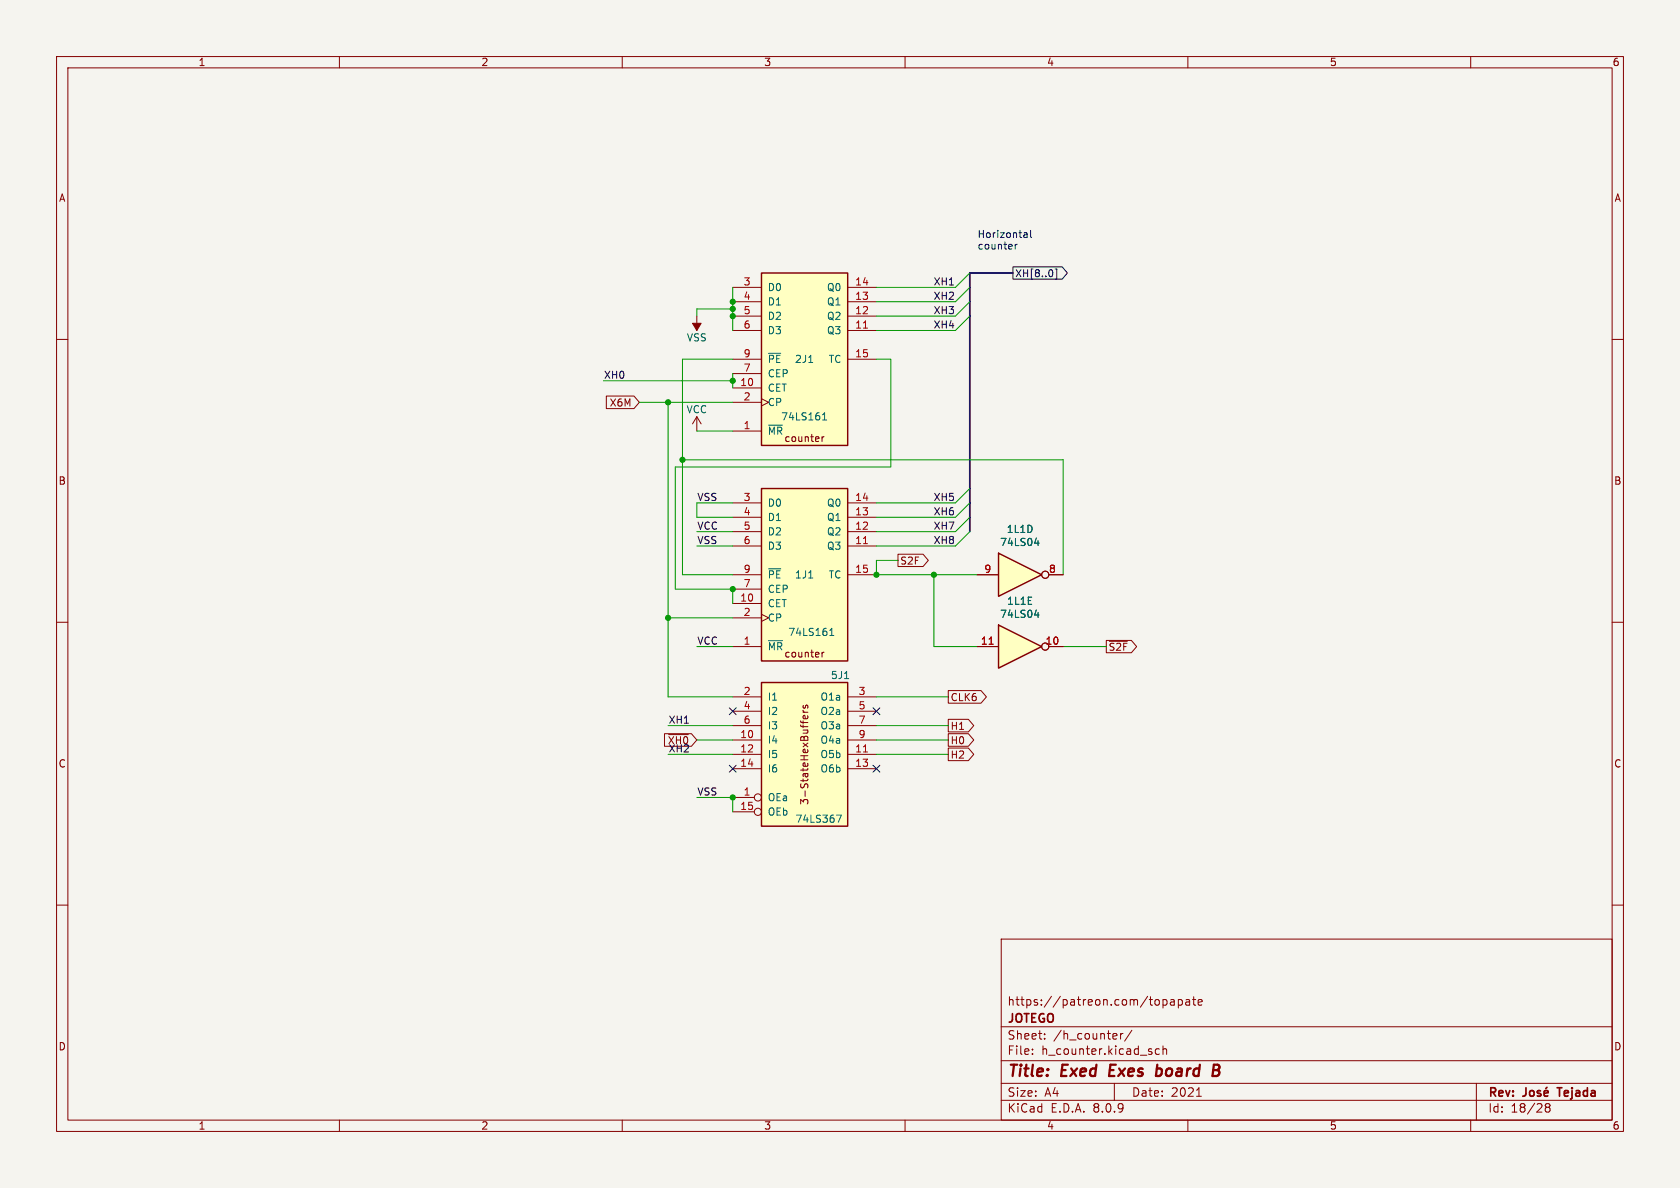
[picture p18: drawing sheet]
<svg xmlns="http://www.w3.org/2000/svg" width="297mm" height="210mm" viewBox="0 0 297 210" stroke-linecap="round" stroke-linejoin="round" font-family="sans-serif">
<defs><g id="words">
<g font-size="2.8" fill="#840000">
<text x="178" y="190.9">Title:</text>
<text x="187.7" y="190.9">Exed</text>
<text x="196.9" y="190.9">Exes</text>
<text x="206" y="190.9">board</text>
</g>
<g font-size="2.1" fill="#840000">
<text x="178" y="178">https://patreon.com/topapate</text>
<text x="178" y="184">Sheet:</text>
<text x="178" y="181.2">JOTEGO</text>
<text x="186.2" y="184">/h_counter/</text>
<text x="178" y="186.7">File:</text>
<text x="184.1" y="186.7">h_counter.kicad_sch</text>
<text x="178" y="196.9">KiCad</text>
<text x="178" y="194.1">Size:</text>
<text x="184.7" y="194.1">A4</text>
<text x="185.7" y="196.9">E.D.A.</text>
<text x="193.3" y="196.9">8.0.9</text>
<text x="200" y="194.1">Date:</text>
<text x="207" y="194.1">2021</text>
<text x="263" y="194.3">Rev:</text>
<text x="263" y="196.9">Id:</text>
<text x="267.1" y="196.9">18/28</text>
<text x="276.1" y="194.3">Tejada</text>
</g>
<g font-size="1.8" fill="#840000">
<text x="35" y="11.9">1</text>
<text x="85" y="11.9">2</text>
<text x="135" y="11.9">3</text>
<text x="185" y="11.9">4</text>
<text x="235" y="11.9">5</text>
<text x="285" y="11.9">6</text>
<text x="10.3" y="35.9">A</text>
<text x="285.3" y="35.9">A</text>
<text x="107.7" y="72.1">X6M</text>
<text x="138.6" y="78.3">counter</text>
<text x="10.3" y="85.9">B</text>
<text x="285.3" y="85.9">B</text>
<text x="138.6" y="116.4">counter</text>
<text x="168" y="124.1">CLK6</text>
<text x="118" y="131.8">~{XH0}</text>
<text x="168" y="131.8">H0</text>
<text x="168" y="129.2">H1</text>
<text x="10.3" y="135.9">C</text>
<text x="168" y="134.3">H2</text>
<text x="285.3" y="135.9">C</text>
<text x="143.1" y="142.4" transform="rotate(-90 143.1 142.4)">3-StateHexBuffers</text>
<text x="10.3" y="185.9">D</text>
<text x="285.3" y="185.9">D</text>
<text x="35" y="199.9">1</text>
<text x="85" y="199.9">2</text>
<text x="135" y="199.9">3</text>
<text x="185" y="199.9">4</text>
<text x="235" y="199.9">5</text>
<text x="285" y="199.9">6</text>
</g>
<g font-size="1.8" fill="#0000c2">
<text x="172.7" y="42.2">Horizontal</text>
<text x="172.7" y="44.2">counter</text>
</g>
<g font-size="1.8" fill="#a90000">
<text x="131.4" y="50.5">3</text>
<text x="131.4" y="53.1">4</text>
<text x="151.1" y="53.1">13</text>
<text x="151.1" y="50.5">14</text>
<text x="131.4" y="55.6">5</text>
<text x="131.4" y="58.2">6</text>
<text x="151.1" y="58.2">11</text>
<text x="151.1" y="55.6">12</text>
<text x="131.4" y="65.8">7</text>
<text x="131.4" y="63.2">9</text>
<text x="151.1" y="63.2">15</text>
<text x="130.8" y="68.3">10</text>
<text x="131.4" y="70.9">2</text>
<text x="131.4" y="75.9">1</text>
<text x="131.4" y="88.6">3</text>
<text x="151.1" y="88.6">14</text>
<text x="131.4" y="91.2">4</text>
<text x="131.4" y="93.7">5</text>
<text x="151.1" y="93.7">12</text>
<text x="151.1" y="91.2">13</text>
<text x="131.4" y="96.3">6</text>
<text x="131.4" y="101.3">9</text>
<text x="151.1" y="96.3">11</text>
<text x="151.1" y="101.3">15</text>
<text x="173.9" y="101.3">9</text>
<text x="185.3" y="101.3">8</text>
<text x="130.8" y="106.4">10</text>
<text x="131.4" y="103.9">7</text>
<text x="131.4" y="109">2</text>
<text x="131.4" y="114">1</text>
<text x="173.3" y="114">11</text>
<text x="184.7" y="114">10</text>
<text x="131.4" y="122.9">2</text>
<text x="131.4" y="125.5">4</text>
<text x="151.7" y="122.9">3</text>
<text x="151.7" y="125.5">5</text>
<text x="130.8" y="130.6">10</text>
<text x="131.4" y="128">6</text>
<text x="151.7" y="128">7</text>
<text x="151.7" y="130.6">9</text>
<text x="130.8" y="133.1">12</text>
<text x="130.8" y="135.6">14</text>
<text x="151.1" y="133.1">11</text>
<text x="151.1" y="135.6">13</text>
<text x="130.8" y="143.3">15</text>
<text x="131.4" y="140.7">1</text>
</g>
<g font-size="1.8" fill="#006464">
<text x="135.6" y="51.7">D0</text>
<text x="146.1" y="51.7">Q0</text>
<text x="135.6" y="54.2">D1</text>
<text x="135.6" y="56.7">D2</text>
<text x="135.6" y="59.3">D3</text>
<text x="146.1" y="59.3">Q3</text>
<text x="146.1" y="56.7">Q2</text>
<text x="146.1" y="54.2">Q1</text>
<text x="121.3" y="60.6">VSS</text>
<text x="135.6" y="64.4">~{PE}2J1</text>
<text x="146.4" y="64.4">TC</text>
<text x="135.6" y="69.4">CET</text>
<text x="135.6" y="72">CP</text>
<text x="135.6" y="66.9">CEP</text>
<text x="121.3" y="73.3">VCC</text>
<text x="135.6" y="77.1">~{MR}</text>
<text x="138" y="74.5">74LS161</text>
<text x="135.6" y="89.8">D0</text>
<text x="146.1" y="89.8">Q0</text>
<text x="135.6" y="92.3">D1</text>
<text x="135.6" y="94.8">D2</text>
<text x="146.1" y="94.8">Q2</text>
<text x="146.1" y="92.3">Q1</text>
<text x="177.9" y="94.4">1L1D</text>
<text x="135.6" y="97.4">D3</text>
<text x="146.1" y="97.4">Q3</text>
<text x="176.7" y="96.7">74LS04</text>
<text x="135.6" y="107.5">CET</text>
<text x="135.6" y="105">CEP</text>
<text x="135.6" y="102.5">~{PE}1J1</text>
<text x="146.4" y="102.5">TC</text>
<text x="177.9" y="107.1">1L1E</text>
<text x="135.6" y="110.1">CP</text>
<text x="139.3" y="112.6">74LS161</text>
<text x="176.7" y="109.4">74LS04</text>
<text x="135.6" y="115.2">~{MR}</text>
<text x="135.6" y="124.1">I1</text>
<text x="145" y="124.1">O1a</text>
<text x="146.8" y="120.2">5J1</text>
<text x="135.6" y="131.7">I4</text>
<text x="135.6" y="126.6">I2</text>
<text x="135.6" y="129.1">I3</text>
<text x="145" y="126.6">O2a</text>
<text x="145" y="129.1">O3a</text>
<text x="145" y="131.7">O4a</text>
<text x="135.6" y="134.2">I5</text>
<text x="135.6" y="136.8">I6</text>
<text x="145" y="134.2">O5b</text>
<text x="145" y="136.8">O6b</text>
<text x="135.6" y="141.8">OEa</text>
<text x="135.6" y="144.4">OEb</text>
<text x="140.5" y="145.6">74LS367</text>
</g>
<g font-size="1.8" fill="#0f0f0f">
<text x="165" y="50.5">XH1</text>
<text x="165" y="53.1">XH2</text>
<text x="165" y="58.2">XH4</text>
<text x="165" y="55.6">XH3</text>
<text x="106.7" y="67">XH0</text>
<text x="123.2" y="88.6">VSS</text>
<text x="165" y="88.6">XH5</text>
<text x="123.2" y="93.7">VCC</text>
<text x="165" y="93.7">XH7</text>
<text x="165" y="91.2">XH6</text>
<text x="123.2" y="96.3">VSS</text>
<text x="165" y="96.3">XH8</text>
<text x="123.2" y="114">VCC</text>
<text x="118.1" y="128">XH1</text>
<text x="118.1" y="133.1">XH2</text>
<text x="123.2" y="140.7">VSS</text>
</g>
<text font-size="1.7" fill="#000084" x="179.4" y="49.2">XH[8..0]</text>
<g font-size="1.7" fill="#840000">
<text x="159.1" y="100">S2F</text>
<text x="195.9" y="115.2">~{S2F}</text>
</g>
</g></defs>
<path d="M0 0h297v210h-297z" fill="#f5f4ef" stroke="#f5f4ef" stroke-width=".18"/>
<g fill="none" stroke="#840000" stroke-width=".18">
<path d="M10 10h277v190h-277zM12 12h273v186h-273zM60 10v2M110 10v2M160 10v2M210 10v2M260 10v2M10 60h2M285 60h2M10 110h2M285 110h2M10 160h2"/>
<path d="M177 166h108v32h-108zM205.6 176.7v1.5M205.6 176.8l.4-.1 .3 .3v.4l-.1 .2h-.6M207 176.8h.5l.1 .9M207.6 177.1h-.5a.29 .29 0 0 0-.2 .3 .29 .29 0 0 0 .2 .3l.5-.1M208.3 176.8l.4-.1 .3 .3v.4l-.1 .2h-.6M208.3 176.7v1.5M209.7 176.8h.5l.1 .9M210.3 177.1h-.5a.29 .29 0 0 0-.2 .3 .29 .29 0 0 0 .2 .3l.5-.1M210.8 176.7h.6M211 176.2v1.3l.4 .2M211.8 177.2l.7-.1v-.3l-.5-.1-.2 .2 .1 .7h.6"/>
<path d="M285 160h2M60 198v2M110 198v2M160 198v2M177 194.5h108M177 191.5h108M177 187.5h108M177 181.5h108M182.5 186.3v.1M182.5 185.5v.1M184.7 183.6v.1M184.7 182.8v.1"/>
<path d="M197 191.5v3M197.4 182.8l.1 .3-.8 .1M198.1 182.7v1M198.5 182.7l-.3 .1-.1 .2M200.1 182.1l-1.3 2M205 185.5l-.5-.1-.3 .3v.4l.2 .2h.6M205.6 185.5l.2-.1 .4 .1v.9M205.6 184.9v1.5M210 198v2M211.5 193.8h.9M260 198v2M261 191.5v6.5"/>
<path d="M273.5 195.7l-.3-.2 .3-.4 .4 .1 .1 .2-.3 .3M273.5 195.7l-.3 .3v.5l.3 .1 .4-.1 .1-.2v-.4l-.3-.2M273.5 195.7h.2"/>
</g>
<path d="M269.8 192.3v1.1a.48 .48 0 0 1-.6 .4M270.6 192.9l.3-.1 .3 .3v.4l-.3 .3-.3-.1-.2-.2v-.4zM272.3 192.9l-.3-.1-.2 .2v.2l.5 .2v.3h-.5M273 193.3l.7-.2-.1-.2-.4-.1-.2 .2 .1 .7h.5M273.5 192.2l-.2 .2M275.3 192.3h.8" fill="none" stroke="#840000" stroke-width=".3"/>
<path d="M196.3 188.2l-.2 2h.9M204.5 189l.2-.1 .6 .1M204.6 188.2l-.3 2M205.2 190a.66 .66 0 0 1-.8 .1M214.5 189.2h.6M214.6 188.2h.7a.49 .49 0 0 1 .3 .5 .49 .49 0 0 1-.5 .5M215.1 189.2l.3 .1a.58 .58 0 0 1-.3 .9h-.8" fill="none" stroke="#840000" stroke-width=".4"/>
<path d="M134.6 120.7h15.3v25.4h-15.3z" fill="#ffffc2"/>
<path d="M134.6 120.7h15.3v25.4h-15.3z" fill="none" stroke="#840000" stroke-width=".25"/>
<g fill="none" stroke="#840000" stroke-width=".18">
<path d="M129.5 130.8h5.1M129.5 133.4h5.1M129.5 135.9h5.1M129.5 123.2h5.1M129.5 125.7h5.1M129.5 128.3h5.1M142 125.5l.2 .4M142 125.9h.8M142 124.7v.3l.2 .2 .1-.1 .2-.4h.3v.5M142.8 126.5v.4l-.2 .2-.6-.1v-.5h.3l.1 .6M149.9 130.8h5M149.9 133.4h5"/>
<path d="M149.9 135.9h5M149.9 123.2h5M149.9 125.7h5M149.9 128.3h5M129.5 141h3.8M129.5 143.5h3.8"/>
<circle cx="134" cy="141" r=".63"/>
<circle cx="134" cy="143.5" r=".63"/>
</g>
<path d="M152.6 132.9h.8" fill="none" stroke="#a90000" stroke-width=".18"/>
<path d="M149.3 120h.7M147.9 144.1h.8l-.5 1.3" fill="none" stroke="#006464" stroke-width=".18"/>
<path d="M134.6 48.3h15.3v30.4h-15.3z" fill="#ffffc2"/>
<path d="M134.6 48.3h15.3v30.4h-15.3z" fill="none" stroke="#840000" stroke-width=".25"/>
<g fill="none" stroke="#840000" stroke-width=".18">
<path d="M123.2 55.9v2.5M129.5 58.4h5.1M129.5 55.9h5.1M129.5 53.3h5.1M129.5 50.8h5.1M149.9 58.4h5M149.9 55.9h5M149.9 53.3h5M149.9 50.8h5M123.2 73.7l-.8 1.2M123.2 73.7v2.5M123.2 73.7l.8 1.2"/>
<path d="M129.5 76.2h5.1M129.5 68.6h5.1M129.5 63.5h5.1M129.5 71.1h5.1M129.5 66h5.1M134.6 70.5l1.3 .6-1.3 .7M145.3 77.2v.8M145.7 77.2l-.4 .2M149.9 63.5h5"/>
</g>
<path d="M135.9 75.2h2.4M135.9 62.5h2.1M143 64.1h.7M145.4 74.2h.7M145.4 73.3l.4-.3v1.2" fill="none" stroke="#006464" stroke-width=".18"/>
<path d="M152.6 58h.8" fill="none" stroke="#a90000" stroke-width=".18"/>
<path d="M122.4 57.2h1.6l-.8 1.2z" fill="#840000" stroke="#840000" stroke-width=".18"/>
<path d="M176.5 97.8l7.6 3.8-7.6 3.8z" fill="#ffffc2"/>
<path d="M176.5 97.8l7.6 3.8-7.6 3.8z" fill="none" stroke="#840000" stroke-width=".25"/>
<g fill="none" stroke="#840000" stroke-width=".18">
<path d="M172.7 101.6h3.8M185.4 101.6h2.6"/>
<circle cx="184.8" cy="101.6" r=".63"/>
</g>
<path d="M182.9 96h.8M183.5 95.6v.8" fill="none" stroke="#006464" stroke-width=".18"/>
<path d="M134.6 86.4h15.3v30.4h-15.3z" fill="#ffffc2"/>
<path d="M134.6 86.4h15.3v30.4h-15.3z" fill="none" stroke="#840000" stroke-width=".25"/>
<g fill="none" stroke="#840000" stroke-width=".18">
<path d="M129.5 96.5h5.1M129.5 94h5.1M129.5 91.4h5.1M129.5 88.9h5.1M149.9 96.5h5M149.9 94h5M149.9 91.4h5M149.9 88.9h5M129.5 114.3h5.1M129.5 106.7h5.1M129.5 101.6h5.1M129.5 109.2h5.1"/>
<path d="M129.5 104.1h5.1M134.6 108.6l1.3 .6-1.3 .7M145.3 115.3v.8M145.7 115.3l-.4 .2M149.9 101.6h5"/>
</g>
<path d="M135.9 113.3h2.4M135.9 100.6h2.1M143 102.2h.7M146.7 112.3h.7M146.7 111.4l.3-.3v1.2" fill="none" stroke="#006464" stroke-width=".18"/>
<path d="M152.6 96.1h.8" fill="none" stroke="#a90000" stroke-width=".18"/>
<path d="M176.5 110.5l7.6 3.8-7.6 3.8z" fill="#ffffc2"/>
<path d="M176.5 110.5l7.6 3.8-7.6 3.8z" fill="none" stroke="#840000" stroke-width=".25"/>
<g fill="none" stroke="#840000" stroke-width=".18">
<path d="M107.2 70h4.9l.9 1.1-.9 1.1h-4.9zM158.7 98h4.5l.9 1.1-.9 1h-4.5zM172.7 114.3h3.8M172.7 101.6h3.8M185.4 114.3h2.6M185.4 101.6h2.6M195.6 113.2h4.4l.9 1.1-.9 1.1h-4.4zM196.1 113.4h3.2M117.5 129.7h4.7l1 1.1-1 1.1h-4.7zM118.2 129.9h3.5M167.6 129.7h3.6l.9 1.1-.9 1.1h-3.6zM167.6 122.1h5.8l1 1.1-1 1.1h-5.8z"/>
<path d="M167.6 132.2h3.6l.9 1.2-.9 1.1h-3.6zM167.6 127.2h3.6l.9 1.1-.9 1.1h-3.6z"/>
<circle cx="184.8" cy="101.6" r=".63"/>
<circle cx="184.8" cy="114.3" r=".63"/>
</g>
<path d="M174.9 113.9h.7" fill="none" stroke="#a90000" stroke-width=".18"/>
<path d="M182.9 96h.8M183.5 95.6v.8M182.9 108.7h.8M183.5 108.3v.8" fill="none" stroke="#006464" stroke-width=".18"/>
<path d="M179.1 47.2h8.7l.9 1.1-.9 1h-8.7zM186.5 47.6h.3v1.7h-.3M128.9 125.1l1.2 1.2M128.9 135.3l1.2 1.2M130.1 125.1l-1.2 1.2M130.1 135.3l-1.2 1.2M154.3 125.1l1.2 1.2M154.3 135.3l1.2 1.2M155.5 125.1l-1.2 1.2M155.5 135.3l-1.2 1.2" fill="none" stroke="#000084" stroke-width=".18"/>
<path d="M179.5 43.2v.8M179.8 43.2l-.3 .2M181.2 41.1h.2l.2 .2v.7M181.6 41.9l-.4 .1M181.6 41.4l-.4 .1M182.2 40.7v1.1l.2 .2" fill="none" stroke="#0000c2" stroke-width=".18"/>
<path d="M179.1 48.3h-7.7v45.7" fill="none" stroke="#000084" stroke-width=".3"/>
<g fill="none" stroke="#009600" stroke-width=".18">
<path d="M129.5 50.8v7.6M129.5 54.6h-6.3v1.3M171.4 55.9l-2.5 2.5h-14M171.4 53.3l-2.5 2.6h-14M171.4 50.8l-2.5 2.5h-14M171.4 48.3l-2.5 2.5h-14M106.7 67.3h22.8M113 71.1h16.5M118.1 71.1v52.1h11.4M123.2 76.2h6.3M129.5 66v2.6M129.5 63.5h-8.9v38.1h8.9"/>
<path d="M154.9 63.5h2.6v19.1h-38.1v21.5h10.1v2.6M120.6 81.3h67.4v20.3M123.2 96.5h6.3M123.2 94h6.3M129.5 88.9h-6.3v2.5h6.3M158.7 99.1h-3.8v2.5h17.8M171.4 86.4l-2.5 2.5h-14M171.4 94l-2.5 2.5h-14M171.4 91.4l-2.5 2.6h-14M171.4 88.9l-2.5 2.5h-14M118.1 109.2h11.4M123.2 114.3h6.3"/>
<path d="M165.1 101.6v12.7h7.6M188 114.3h7.6M118.1 128.3h11.4M118.1 133.4h11.4M123.2 130.8h6.3M154.9 130.8h12.7M154.9 128.3h12.7M154.9 133.4h12.7M154.9 123.2h12.7M123.2 141h6.3v2.5"/>
</g>
<g fill="#009600" stroke="#009600" stroke-width=".18">
<circle cx="129.5" cy="104.1" r=".46"/>
<circle cx="129.5" cy="67.3" r=".46"/>
<circle cx="118.1" cy="109.2" r=".46"/>
<circle cx="118.1" cy="71.1" r=".46"/>
<circle cx="129.5" cy="141" r=".46"/>
<circle cx="129.5" cy="55.9" r=".46"/>
<circle cx="129.5" cy="54.6" r=".46"/>
<circle cx="129.5" cy="53.3" r=".46"/>
<circle cx="120.6" cy="81.3" r=".46"/>
<circle cx="165.1" cy="101.6" r=".46"/>
<circle cx="154.9" cy="101.6" r=".46"/>
</g>
<use href="#words"/>
</svg>
